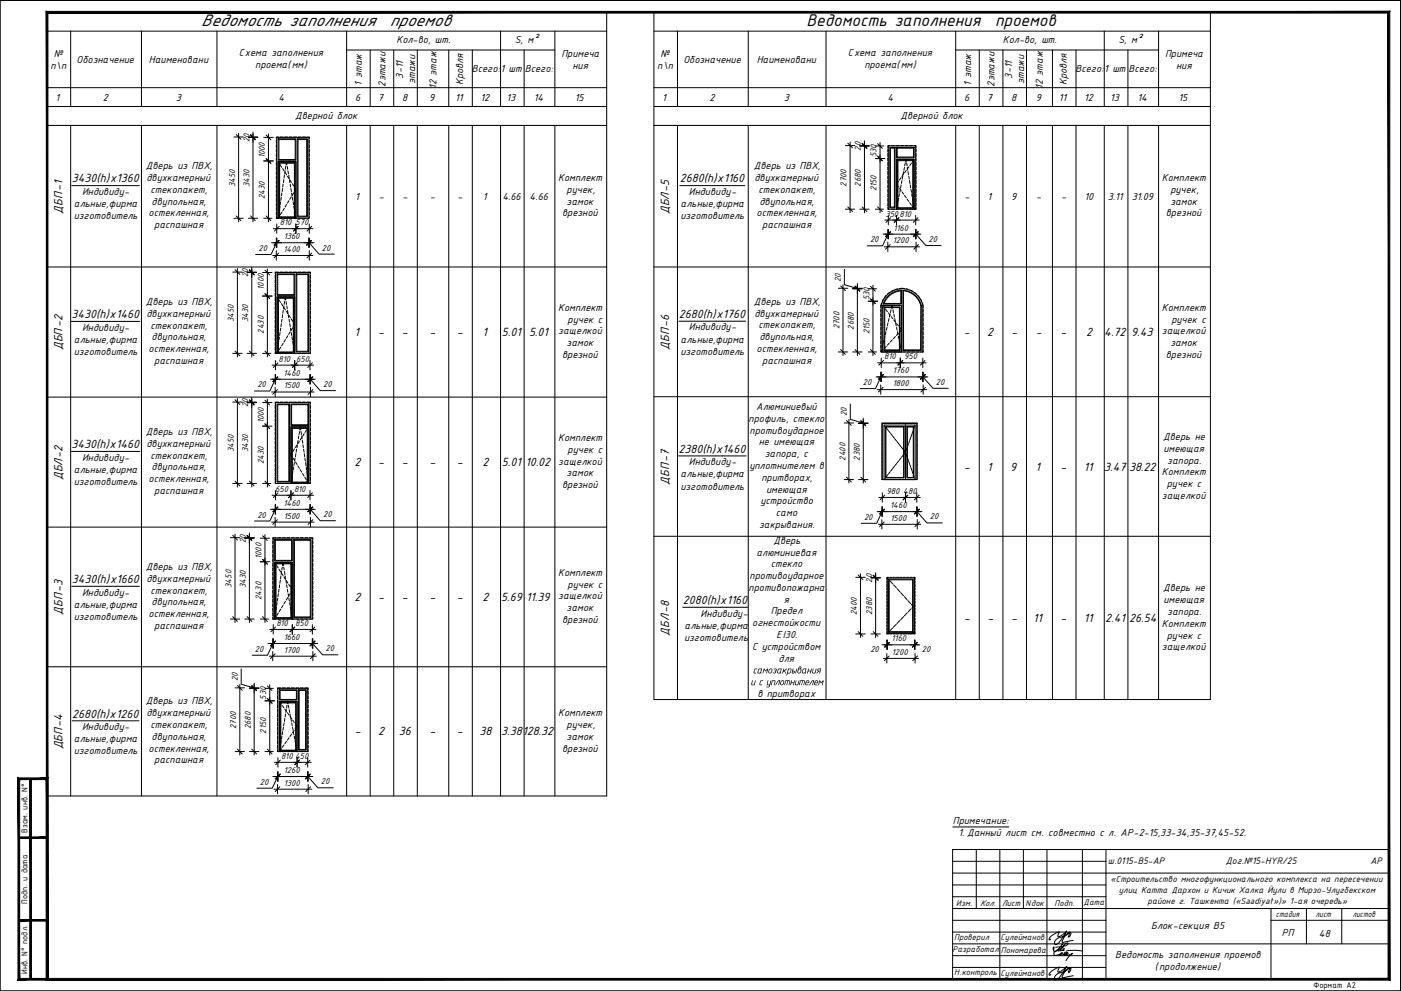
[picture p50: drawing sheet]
<svg xmlns="http://www.w3.org/2000/svg" width="594mm" height="420mm" viewBox="0 0 594 420" stroke-linecap="round" stroke-linejoin="round" font-family="sans-serif">
<defs><g id="words">
<g font-size="7.8">
<text x="85.3" y="10.9">Ведомость заполнения</text>
<text x="165.2" y="10.9">проемов</text>
<text x="342" y="10.9">Ведомость заполнения</text>
<text x="421.9" y="10.9">проемов</text>
</g>
<g font-size="5.4">
<text x="30.4" y="77.3">3430(h)х1360</text>
<text x="288.2" y="77.3">2680(h)х1160</text>
<text x="26.5" y="90.6" transform="rotate(-90 26.5 90.6)">ДБП-1</text>
<text x="283.8" y="90.8" transform="rotate(-90 283.8 90.8)">ДБЛ-5</text>
<text x="30.3" y="134.9">3430(h)х1460</text>
<text x="287.9" y="134.8">2680(h)х1760</text>
<text x="150.3" y="142.5">1</text>
<text x="160.4" y="142.5">-</text>
<text x="170.4" y="142.5">-</text>
<text x="182.1" y="142.5">-</text>
<text x="193.7" y="142.5">-</text>
<text x="204.6" y="142.5">1</text>
<text x="212.8" y="142.5">5.01</text>
<text x="224.3" y="142.5">5.01</text>
<text x="408.7" y="142.5">-</text>
<text x="418.6" y="142.5">2</text>
<text x="428.7" y="142.5">-</text>
<text x="439.2" y="142.5">-</text>
<text x="449.7" y="142.5">-</text>
<text x="460.6" y="142.5">2</text>
<text x="468.2" y="142.4">4.72</text>
<text x="479.7" y="142.5">9.43</text>
<text x="26.5" y="148.4" transform="rotate(-90 26.5 148.4)">ДБП-2</text>
<text x="283.8" y="148.2" transform="rotate(-90 283.8 148.2)">ДБП-6</text>
<text x="30.3" y="190">3430(h)х1460</text>
<text x="287.7" y="191.9">2380(h)х1460</text>
<text x="150.3" y="197.7">2</text>
<text x="160.4" y="197.7">-</text>
<text x="170.4" y="197.7">-</text>
<text x="182.1" y="197.7">-</text>
<text x="193.7" y="197.7">-</text>
<text x="204.6" y="197.7">2</text>
<text x="212.8" y="197.7">5.01</text>
<text x="222.8" y="197.7">10.02</text>
<text x="26.5" y="203.6" transform="rotate(-90 26.5 203.6)">ДБЛ-2</text>
<text x="408.7" y="199.5">-</text>
<text x="418.5" y="199.5">1</text>
<text x="428.4" y="199.5">9</text>
<text x="439.1" y="199.5">1</text>
<text x="449.7" y="199.5">-</text>
<text x="459.7" y="199.5">11</text>
<text x="468.2" y="199.5">3.47</text>
<text x="478.7" y="199.5">38.22</text>
<text x="283.8" y="205.5" transform="rotate(-90 283.8 205.5)">ДБП-7</text>
<text x="30.4" y="247.2">3430(h)х1660</text>
<text x="150.3" y="254.8">2</text>
<text x="160.4" y="254.8">-</text>
<text x="170.4" y="254.8">-</text>
<text x="182.1" y="254.8">-</text>
<text x="193.7" y="254.8">-</text>
<text x="204.6" y="254.8">2</text>
<text x="212.5" y="254.8">5.69</text>
<text x="223.2" y="254.8">11.39</text>
<text x="289.5" y="256.1">2080(h)х1160</text>
<text x="26.5" y="260.7" transform="rotate(-90 26.5 260.7)">ДБП-3</text>
<text x="408.7" y="263.7">-</text>
<text x="418.7" y="263.7">-</text>
<text x="428.7" y="263.7">-</text>
<text x="438.1" y="263.7">11</text>
<text x="449.7" y="263.7">-</text>
<text x="459.7" y="263.7">11</text>
<text x="468.6" y="263.7">2.41</text>
<text x="478.8" y="263.7">26.54</text>
<text x="283.8" y="269.6" transform="rotate(-90 283.8 269.6)">ДБЛ-8</text>
<text x="30.6" y="304.2">2680(h)х1260</text>
<text x="150.4" y="311.8">-</text>
<text x="160.3" y="311.8">2</text>
<text x="169.2" y="311.8">36</text>
<text x="182.1" y="311.8">-</text>
<text x="193.7" y="311.8">-</text>
<text x="203.3" y="311.8">38</text>
<text x="212.5" y="311.8">3.38128.32</text>
<text x="26.5" y="317.7" transform="rotate(-90 26.5 317.7)">ДБП-4</text>
</g>
<g font-size="4.7">
<text x="101.3" y="23.6">Cхема заполнения</text>
<text x="168.1" y="18.4">Кол-во, шт.</text>
<text x="218.3" y="18.4">S, м²</text>
<text x="359.6" y="23.6">Cхема заполнения</text>
<text x="425.3" y="18.4">Кол-во, шт.</text>
<text x="474.3" y="18.4">S, м²</text>
<text x="21.4" y="29.2">п\п</text>
<text x="22.8" y="24.2">№</text>
<text x="32.5" y="26.7">Обозначение</text>
<text x="63.1" y="26.7">Наименовани</text>
<text x="108.2" y="28.9">проема(мм)</text>
<text x="238" y="24.2">Примеча</text>
<text x="242.7" y="29.2">ния</text>
<text x="278.7" y="29.2">п\п</text>
<text x="280.1" y="24.2">№</text>
<text x="289.8" y="26.7">Обозначение</text>
<text x="320.9" y="26.7">Наименовани</text>
<text x="366.5" y="28.9">проема(мм)</text>
<text x="494" y="24.2">Примеча</text>
<text x="498.7" y="29.2">ния</text>
<text x="171" y="33.3" transform="rotate(-90 171 33.3)">3-11</text>
<text x="176" y="35.7" transform="rotate(-90 176 35.7)">этажи</text>
<text x="200.1" y="30.7">Всего:</text>
<text x="212.3" y="30.7">1 шт</text>
<text x="222.6" y="30.7">Всего:</text>
<text x="429.3" y="33.3" transform="rotate(-90 429.3 33.3)">3-11</text>
<text x="434.3" y="35.7" transform="rotate(-90 434.3 35.7)">этажи</text>
<text x="456.1" y="30.7">Всего:1 шт</text>
<text x="478.6" y="30.7">Всего:</text>
<text x="153.5" y="36.6" transform="rotate(-90 153.5 36.6)">1 этаж</text>
<text x="163.5" y="36.9" transform="rotate(-90 163.5 36.9)">2этажи</text>
<text x="185.1" y="37.7" transform="rotate(-90 185.1 37.7)">12 этаж</text>
<text x="196.3" y="36.2" transform="rotate(-90 196.3 36.2)">Кровля</text>
<text x="411.8" y="36.6" transform="rotate(-90 411.8 36.6)">1 этаж</text>
<text x="421.8" y="36.9" transform="rotate(-90 421.8 36.9)">2этажи</text>
<text x="442.3" y="37.7" transform="rotate(-90 442.3 37.7)">12 этаж</text>
<text x="452.3" y="36.2" transform="rotate(-90 452.3 36.2)">Кровля</text>
<text x="23.5" y="42.7">1</text>
<text x="43.6" y="42.7">2</text>
<text x="74.5" y="42.7">3</text>
<text x="118" y="42.7">4</text>
<text x="150.6" y="42.7">6</text>
<text x="160.2" y="42.7">7</text>
<text x="170.5" y="42.7">8</text>
<text x="182" y="42.7">9</text>
<text x="193" y="42.7">11</text>
<text x="203.8" y="42.7">12</text>
<text x="214.8" y="42.7">13</text>
<text x="226.4" y="42.7">14</text>
<text x="243.8" y="42.7">15</text>
<text x="280.8" y="42.7">1</text>
<text x="300.9" y="42.7">2</text>
<text x="332.4" y="42.7">3</text>
<text x="376.3" y="42.7">4</text>
<text x="408.9" y="42.7">6</text>
<text x="418.5" y="42.7">7</text>
<text x="428.8" y="42.7">8</text>
<text x="439.2" y="42.7">9</text>
<text x="449" y="42.7">11</text>
<text x="459.8" y="42.7">12</text>
<text x="470.8" y="42.7">13</text>
<text x="482.3" y="42.7">14</text>
<text x="499.8" y="42.7">15</text>
<text x="125.2" y="50.2">Дверной блок</text>
<text x="381.8" y="50.2">Дверной блок</text>
<text x="61.8" y="71.8">Дверь из ПВХ,</text>
<text x="319.7" y="71.8">Дверь из ПВХ,</text>
<text x="62.1" y="76.8">двухкамерный</text>
<text x="236.7" y="76.8">Комплект</text>
<text x="319.9" y="76.8">двухкамерный</text>
<text x="492.7" y="76.8">Комплект</text>
<text x="34.8" y="82.6">Индивиду-</text>
<text x="63.8" y="81.7">стекопакет,</text>
<text x="240.3" y="81.7">ручек,</text>
<text x="292.1" y="82.6">Индивиду-</text>
<text x="321.6" y="81.7">стекопакет,</text>
<text x="496.3" y="81.7">ручек,</text>
<text x="31.3" y="87.8">альные,фирма</text>
<text x="64.3" y="86.7">двупольная,</text>
<text x="150.5" y="84.7">1</text>
<text x="160.7" y="84.7">-</text>
<text x="170.6" y="84.7">-</text>
<text x="182.3" y="84.7">-</text>
<text x="193.9" y="84.7">-</text>
<text x="204.8" y="84.7">1</text>
<text x="213.1" y="84.7">4.66</text>
<text x="224.6" y="84.7">4.66</text>
<text x="240.3" y="86.7">замок</text>
<text x="288.6" y="87.8">альные,фирма</text>
<text x="322.1" y="86.7">двупольная,</text>
<text x="408.9" y="84.7">-</text>
<text x="418.8" y="84.7">1</text>
<text x="428.7" y="84.7">9</text>
<text x="439.4" y="84.7">-</text>
<text x="449.9" y="84.7">-</text>
<text x="459.8" y="84.7">10</text>
<text x="469.8" y="84.7">3.11</text>
<text x="479.9" y="84.7">31.09</text>
<text x="496.3" y="86.7">замок</text>
<text x="31.2" y="93">изготовитель</text>
<text x="63" y="91.7">остекленная,</text>
<text x="238.4" y="91.7">врезной</text>
<text x="288.5" y="93">изготовитель</text>
<text x="320.8" y="91.7">остекленная,</text>
<text x="494.4" y="91.7">врезной</text>
<text x="65.4" y="96.7">распашная</text>
<text x="323.2" y="96.7">распашная</text>
<text x="61.8" y="129.3">Дверь из ПВХ,</text>
<text x="236.7" y="131.8">Комплект</text>
<text x="319.7" y="129.2">Дверь из ПВХ,</text>
<text x="492.7" y="131.7">Комплект</text>
<text x="62.1" y="134.3">двухкамерный</text>
<text x="240.7" y="136.8">ручек c</text>
<text x="319.9" y="134.2">двухкамерный</text>
<text x="496.7" y="136.7">ручек c</text>
<text x="34.8" y="140.2">Индивиду-</text>
<text x="63.8" y="139.3">стекопакет,</text>
<text x="236.7" y="141.8">защелкой</text>
<text x="292.1" y="140.1">Индивиду-</text>
<text x="321.6" y="139.2">стекопакет,</text>
<text x="492.7" y="141.7">защелкой</text>
<text x="31.3" y="145.4">альные,фирма</text>
<text x="63" y="149.3">остекленная,</text>
<text x="64.3" y="144.3">двупольная,</text>
<text x="240.3" y="146.8">замок</text>
<text x="288.6" y="145.3">альные,фирма</text>
<text x="320.8" y="149.2">остекленная,</text>
<text x="322.1" y="144.2">двупольная,</text>
<text x="496.3" y="146.7">замок</text>
<text x="31.2" y="150.5">изготовитель</text>
<text x="65.4" y="154.3">распашная</text>
<text x="238.4" y="151.8">врезной</text>
<text x="288.5" y="150.5">изготовитель</text>
<text x="323.2" y="154.2">распашная</text>
<text x="494.4" y="151.7">врезной</text>
<text x="320.7" y="173.8">Алюминиевый</text>
<text x="317.5" y="178.8">профиль, стекло</text>
<text x="61.8" y="184.4">Дверь из ПВХ,</text>
<text x="317.9" y="183.9">противоударное</text>
<text x="62.1" y="189.5">двухкамерный</text>
<text x="236.7" y="187">Комплект</text>
<text x="240.7" y="192">ручек c</text>
<text x="321.8" y="188.8">не имеющая</text>
<text x="493.3" y="186.6">Дверь не</text>
<text x="493.3" y="191.6">имеющая</text>
<text x="34.8" y="195.3">Индивиду-</text>
<text x="63.8" y="194.5">стекопакет,</text>
<text x="236.7" y="197">защелкой</text>
<text x="292.1" y="197.2">Индивиду-</text>
<text x="324.3" y="193.8">запора, с</text>
<text x="495" y="196.6">запора.</text>
<text x="31.3" y="200.5">альные,фирма</text>
<text x="64.3" y="199.5">двупольная,</text>
<text x="240.3" y="202">замок</text>
<text x="288.6" y="202.4">альные,фирма</text>
<text x="317.8" y="198.8">уплотнителем в</text>
<text x="322.9" y="203.8">притворах,</text>
<text x="492.7" y="201.5">Комплект</text>
<text x="31.2" y="205.7">изготовитель</text>
<text x="63" y="204.5">остекленная,</text>
<text x="65.4" y="209.5">распашная</text>
<text x="238.4" y="207">врезной</text>
<text x="288.5" y="207.6">изготовитель</text>
<text x="324.8" y="208.8">имеющая</text>
<text x="494.8" y="206.5">ручек c</text>
<text x="322.4" y="213.8">устройство</text>
<text x="492.7" y="211.5">защелкой</text>
<text x="329" y="218.8">само</text>
<text x="321.9" y="223.8">закрывания.</text>
<text x="328" y="230.5">Дверь</text>
<text x="320.8" y="235.5">алюминиевая</text>
<text x="61.8" y="241.6">Дверь из ПВХ,</text>
<text x="236.7" y="244.1">Комплект</text>
<text x="317.9" y="245.5">противоударное</text>
<text x="326.8" y="240.5">стекло</text>
<text x="62.1" y="246.6">двухкамерный</text>
<text x="63.8" y="251.6">стекопакет,</text>
<text x="240.7" y="249.1">ручек c</text>
<text x="317.5" y="250.5">противопожарна</text>
<text x="493.3" y="250.7">Дверь не</text>
<text x="31.3" y="257.7">альные,фирма</text>
<text x="34.8" y="252.5">Индивиду-</text>
<text x="64.3" y="256.6">двупольная,</text>
<text x="236.7" y="254.1">защелкой</text>
<text x="332.4" y="255.5">я</text>
<text x="493.3" y="255.8">имеющая</text>
<text x="31.2" y="262.8">изготовитель</text>
<text x="63" y="261.7">остекленная,</text>
<text x="240.3" y="259.1">замок</text>
<text x="297.1" y="261.4">Индивиду-</text>
<text x="326.8" y="260.5">Предел</text>
<text x="495" y="260.8">запора.</text>
<text x="65.4" y="266.7">распашная</text>
<text x="238.4" y="264.2">врезной</text>
<text x="290.3" y="266.6">альные,фирма</text>
<text x="319" y="265.5">огнестойкости</text>
<text x="492.7" y="265.8">Комплект</text>
<text x="290.1" y="271.7">изготовитель</text>
<text x="319" y="275.5">С устройством</text>
<text x="329.3" y="270.6">ЕI30.</text>
<text x="492.7" y="275.8">защелкой</text>
<text x="494.8" y="270.8">ручек c</text>
<text x="330.2" y="280.5">для</text>
<text x="319.1" y="285.5">самозакрывания</text>
<text x="318.1" y="290.5">и с уплотнителем</text>
<text x="61.8" y="298.7">Дверь из ПВХ,</text>
<text x="321.1" y="295.5">в притворах</text>
<text x="62.1" y="303.7">двухкамерный</text>
<text x="236.7" y="303.7">Комплект</text>
<text x="34.8" y="309.5">Индивиду-</text>
<text x="63.8" y="308.7">стекопакет,</text>
<text x="240.3" y="308.7">ручек,</text>
<text x="31.3" y="314.7">альные,фирма</text>
<text x="64.3" y="313.6">двупольная,</text>
<text x="240.3" y="313.6">замок</text>
<text x="31.2" y="319.9">изготовитель</text>
<text x="63" y="318.6">остекленная,</text>
<text x="65.4" y="323.6">распашная</text>
<text x="238.4" y="318.6">врезной</text>
<text x="404" y="349.4">Примечание:</text>
<text x="406.4" y="354.4">1. Данный лист см. совместно с л. АР-2-15,33-34,35-37,45-52.</text>
<text x="488.1" y="394">Блок-секция B5</text>
<text x="543.6" y="396.7">РП</text>
<text x="559.3" y="397.3">48</text>
<text x="472.9" y="406.1">Ведомость заполнения проемов</text>
<text x="489.8" y="411.4">(продолжение)</text>
</g>
<g font-size="4.3">
<text x="469.7" y="366.4">ш.0115-B5-АР</text>
<text x="519.8" y="366.4">Дог.№15-HYR/25</text>
<text x="581.1" y="366.4">АР</text>
</g>
<g font-size="4">
<text x="470.9" y="373.9">«Строительство многофункционального комплекса на пересечении</text>
<text x="474.4" y="378.7">улиц Катта Дархон и Кичик Халка Йули в Мирзо-Улугбекском</text>
<text x="486.6" y="383.3">районе г. Ташкента («Saadiyat»)» 1-ая очередь»</text>
<text x="541.1" y="388.7">стадия</text>
<text x="557.9" y="388.8">лист</text>
<text x="573.5" y="388.9">листов</text>
</g>
<g font-size="3.9">
<text x="105.7" y="60.2" transform="rotate(-90 105.7 60.2)">20</text>
<text x="365.1" y="63.8" transform="rotate(-90 365.1 63.8)">20</text>
<text x="112.4" y="67.1" transform="rotate(-90 112.4 67.1)">1000</text>
<text x="371.6" y="66.8" transform="rotate(-90 371.6 66.8)">530</text>
<text x="99.7" y="79.3" transform="rotate(-90 99.7 79.3)">3450</text>
<text x="105.7" y="79.4" transform="rotate(-90 105.7 79.4)">3430</text>
<text x="358.9" y="79.1" transform="rotate(-90 358.9 79.1)">2700</text>
<text x="365.1" y="79.2" transform="rotate(-90 365.1 79.2)">2680</text>
<text x="371.6" y="81.1" transform="rotate(-90 371.6 81.1)">2150</text>
<text x="112.4" y="84.4" transform="rotate(-90 112.4 84.4)">2430</text>
<text x="118.7" y="95.5">810</text>
<text x="125.3" y="95.4">570</text>
<text x="375.5" y="91.8">350</text>
<text x="381.5" y="91.8">810</text>
<text x="120.3" y="101.4">1360</text>
<text x="378.9" y="97.8">1160</text>
<text x="109.6" y="106.4">20</text>
<text x="120.2" y="106.8">1400</text>
<text x="136.5" y="106.3">20</text>
<text x="368.9" y="102.7">20</text>
<text x="378.6" y="103.2">1200</text>
<text x="393.8" y="102.6">20</text>
<text x="105.3" y="117.5" transform="rotate(-90 105.3 117.5)">20</text>
<text x="356.6" y="119.5" transform="rotate(-90 356.6 119.5)">20</text>
<text x="111.8" y="122.8" transform="rotate(-90 111.8 122.8)">1000</text>
<text x="368.7" y="127.3" transform="rotate(-90 368.7 127.3)">530</text>
<text x="99.2" y="136.6" transform="rotate(-90 99.2 136.6)">3450</text>
<text x="105.3" y="136.7" transform="rotate(-90 105.3 136.7)">3430</text>
<text x="111.8" y="141.5" transform="rotate(-90 111.8 141.5)">2430</text>
<text x="355.9" y="139.6" transform="rotate(-90 355.9 139.6)">2700</text>
<text x="362.1" y="139.7" transform="rotate(-90 362.1 139.7)">2680</text>
<text x="368.7" y="141.6" transform="rotate(-90 368.7 141.6)">2150</text>
<text x="118.2" y="153.3">810</text>
<text x="125.6" y="153.3">650</text>
<text x="375" y="152.3">810</text>
<text x="383.5" y="152.3">950</text>
<text x="120.2" y="159.3">1460</text>
<text x="378.6" y="158.3">1760</text>
<text x="109.1" y="164.3">20</text>
<text x="120.3" y="164.7">1500</text>
<text x="137" y="164.1">20</text>
<text x="365.9" y="163.3">20</text>
<text x="378.6" y="163.7">1800</text>
<text x="396.8" y="163.1">20</text>
<text x="105.3" y="172.6" transform="rotate(-90 105.3 172.6)">20</text>
<text x="111.8" y="179.5" transform="rotate(-90 111.8 179.5)">1000</text>
<text x="359.1" y="176.6" transform="rotate(-90 359.1 176.6)">20</text>
<text x="99.2" y="191.7" transform="rotate(-90 99.2 191.7)">3450</text>
<text x="105.3" y="191.8" transform="rotate(-90 105.3 191.8)">3430</text>
<text x="111.8" y="196.8" transform="rotate(-90 111.8 196.8)">2430</text>
<text x="358.5" y="195.3" transform="rotate(-90 358.5 195.3)">2400</text>
<text x="364.5" y="195.3" transform="rotate(-90 364.5 195.3)">2380</text>
<text x="116.7" y="208.5">650</text>
<text x="124.7" y="208.5">810</text>
<text x="376" y="209.4">980</text>
<text x="383" y="209.4">480</text>
<text x="120.2" y="214.5">1460</text>
<text x="377.5" y="215.4">1460</text>
<text x="109.1" y="219.4">20</text>
<text x="120.3" y="219.8">1500</text>
<text x="137" y="219.2">20</text>
<text x="366.4" y="220.3">20</text>
<text x="377.6" y="220.8">1500</text>
<text x="394.3" y="220.2">20</text>
<text x="104.3" y="230.1" transform="rotate(-90 104.3 230.1)">20</text>
<text x="110.9" y="237" transform="rotate(-90 110.9 237)">1000</text>
<text x="98.2" y="249.2" transform="rotate(-90 98.2 249.2)">3450</text>
<text x="104.3" y="249.3" transform="rotate(-90 104.3 249.3)">3430</text>
<text x="369.8" y="247" transform="rotate(-90 369.8 247)">20</text>
<text x="110.9" y="254.3" transform="rotate(-90 110.9 254.3)">2430</text>
<text x="363.4" y="260.8" transform="rotate(-90 363.4 260.8)">2400</text>
<text x="369.8" y="260.7" transform="rotate(-90 369.8 260.7)">2380</text>
<text x="117.2" y="265.3">810</text>
<text x="125.2" y="265.3">850</text>
<text x="120.3" y="271.3">1660</text>
<text x="378.1" y="271.9">1160</text>
<text x="108.1" y="276.3">20</text>
<text x="120.3" y="276.7">1700</text>
<text x="138" y="276.1">20</text>
<text x="369.1" y="276.4">20</text>
<text x="378.2" y="277.6">1200</text>
<text x="390.9" y="276.2">20</text>
<text x="100.8" y="288.9" transform="rotate(-90 100.8 288.9)">20</text>
<text x="112.9" y="296.7" transform="rotate(-90 112.9 296.7)">530</text>
<text x="100.2" y="309" transform="rotate(-90 100.2 309)">2700</text>
<text x="106.3" y="309.1" transform="rotate(-90 106.3 309.1)">2680</text>
<text x="112.9" y="311" transform="rotate(-90 112.9 311)">2150</text>
<text x="119.2" y="321.7">810</text>
<text x="125.1" y="321.7">450</text>
<text x="120.4" y="327.7">1260</text>
<text x="110.2" y="332.7">20</text>
<text x="120.4" y="333.1">1300</text>
<text x="136" y="332.5">20</text>
<text x="11.7" y="353.1" transform="rotate(-90 11.7 353.1)">Взам. инв. N°</text>
<text x="11.7" y="383.1" transform="rotate(-90 11.7 383.1)">Подп. и дата</text>
<text x="405.5" y="383.9">Изм.</text>
<text x="415.6" y="383.9">Кол.</text>
<text x="424.9" y="383.9">Лист</text>
<text x="434.8" y="383.9">Nдок</text>
<text x="447.2" y="383.9">Подп.</text>
<text x="459.5" y="383.8">Дата</text>
<text x="404.6" y="398.6">Проверил</text>
<text x="424.3" y="398.7">Сулейманов</text>
<text x="403.9" y="403.6">Разработал</text>
<text x="424.4" y="403.9">Пономарева</text>
<text x="11.7" y="412.9" transform="rotate(-90 11.7 412.9)">Инв. N° подл.</text>
<text x="404.6" y="413.6">Н.контроль</text>
<text x="424.3" y="413.7">Сулейманов</text>
<text x="557" y="418.7">Формат А2</text>
</g>
</g></defs>
<path d="M0 .2h593.9v420h-593.9z" fill="none" stroke="#000" stroke-width=".42"/>
<g fill="#000" stroke="#000" stroke-width=".42">
<path d="M0 .1v.3zM593.8 420.1l.2 .1z"/>
<path d="M8 355.5h12v-.7zM8 354.8h12l-12 .7z"/>
<path d="M8 390.5h12v-.7zM8 389.8h12l-12 .7z"/>
<path d="M8.3 414.8l-.7 .7 12-.7zM7.6 415.5l12-.7 .7 .7zM19.6 330.5v84.3l.7 .7zM20.3 329.8v85.7l-.7-85zM8.3 330.5h11.3l.7-.7zM7.6 329.8h12.7l-12 .7zM7.6 329.8l.7 85v-84.3zM7.6 329.8l.7 85-.7 .7z"/>
<path d="M12.6 330.2v85h.7zM12.6 330.2h.7v85z"/>
<path d="M20.3 414.8l-.7 .7 569-.7zM19.6 415.5l569-.7 .7 .7zM588.6 5.5v409.3l.7 .7zM588.6 5.5l.7-.7v410.7zM20.3 5.5h568.3l.7-.7zM19.6 4.8h569.7l-569 .7zM19.6 4.8l.7 410v-409.3zM19.6 4.8l.7 410-.7 .7z"/>
</g>
<!-- layer: 0 -->
<g fill="none" stroke="#000" stroke-width=".42">
<path d="M20 5.2h237.3v332.3h-237.3zM20 13.2h237.3M30 13.2v32M60 13.2v32M92 13.2v32M147 13.2v32M212.3 13.2v32M235.3 13.2v32M277.3 5.2h235.9v291.4h-235.9zM277.3 13.2h235.9M287.3 13.2v32M317.3 13.2v32"/>
<path d="M350.3 13.2v32M405.3 13.2v32M468.2 13.2v32M491.3 13.2v32M20 37.2h237.3M147 21.2h88.3M157 21.2v24M167 21.2v24M177 21.2v24M190.3 21.2v24M200.3 21.2v24M222.2 21.2v24"/>
<path d="M277.3 37.2h235.9M405.3 21.2h86M415.2 21.2v24M425.3 21.2v24M435.3 21.2v24M446.3 21.2v24M456.3 21.2v24M478.3 21.2v24M20 45.2h237.3M20 53.2h237.3M30 53.2v284.3M60 53.2v284.3"/>
<path d="M92 53.2v284.3M100.2 57.1l2 2M106.3 57.3l1.9 2M106.3 57.1l1.9 2M112.9 57.3l2 2M147 53.2v284.3M157 53.2v284.3M167 53.2v284.3M177 53.2v284.3M190.3 53.2v284.3M200.3 53.2v284.3M212.3 53.2v284.3"/>
<path d="M222.2 53.2v284.3M235.3 53.2v284.3M277.3 45.2h235.9M277.3 53.2h235.9M287.3 53.2v243.4M317.3 53.2v243.4M350.3 53.2v243.4M405.3 53.2v243.4M415.2 53.2v243.4M425.3 53.2v243.4M435.3 53.2v243.4M446.3 53.2v243.4"/>
<path d="M456.3 53.2v243.4M468.2 53.2v243.4M478.3 53.2v243.4M491.3 53.2v243.4M30.4 78.7h28.7M112.9 67.3l2 2M288.2 78.7h27.6M359.5 60.7l2 2M365.6 60.9l2 2M365.6 60.7l2 2M372.2 66.2l1.9 2M372.2 60.9l1.9 2"/>
<path d="M100.2 91.6l2 2M106.3 91.6l1.9 2M112.9 91.6l2 2M118.4 96l-2 2M126.4 96l-1.9 2M132.2 96l-2 2M359.5 87.7l2 2M365.6 87.7l2 2M372.2 87.7l1.9 2M377.5 98.3l-2 2M377.7 98.3l-2 2M377.7 92.3l-2 2"/>
<path d="M381.2 92.3l-2 2M389.3 98.3l-2 2M389.3 92.3l-2 2M389.5 98.3l-2 2M20 113.2h237.3M99.7 114.3l2 2M105.7 114.6l2.1 1.9M105.7 114.3l2.1 2M112.4 114.6l1.9 1.9M118.2 107.3l-2 2M118.2 101.9l-2 2M118.4 101.9l-2 2"/>
<path d="M132 101.9l-2 2M132.2 107.3l-2 2M132.2 101.9l-2 2M277.3 113.2h235.9M377.5 103.7l-2 2M389.5 103.7l-2 2M30.3 136.3h29M112.4 124.5l1.9 2M287.9 136.2h28.3M356.5 121.2l2 2M362.6 121.4l2 2M362.6 121.2l2 2"/>
<path d="M369.1 126.7l2.1 2M369.1 121.4l2.1 2M99.7 148.8l2 2M105.7 148.8l2.1 2M112.4 148.8l1.9 2M117.6 159.8l-1.9 2M117.9 159.8l-2 2M117.9 153.8l-2 2M125.9 153.8l-1.9 2M132.5 159.8l-2 2M132.5 153.8l-2 2M132.7 159.8l-2.1 2"/>
<path d="M356.5 148.2l2 2M362.6 148.2l2 2M369.1 148.2l2.1 2M374.5 158.8l-2.1 2M374.6 158.8l-1.9 2M374.6 152.8l-1.9 2M382.8 152.8l-2.1 2M392.3 158.8l-2 2M392.3 152.8l-2 2M392.5 158.8l-2 2M20 168.4h237.3M99.7 169.5l2 2"/>
<path d="M105.7 169.7l2.1 2M105.7 169.5l2.1 2M112.4 179.7l1.9 2M112.4 169.7l1.9 2M117.6 165.2l-1.9 2M132.7 165.2l-2.1 2M277.3 168.2h235.9M358.9 178.3l2.1 2M365 178.5l2.1 2M365 178.3l2.1 2M374.5 164.2l-2.1 2M392.5 164.2l-2 2"/>
<path d="M30.3 191.4h29M287.7 193.3h28.7M99.7 204l2 2M105.7 204l2.1 2M112.4 204l1.9 2M117.6 215l-1.9 2M117.9 215l-2 2M117.9 209l-2 2M124.4 209l-2.1 2M132.5 215l-2 2M132.5 209l-2 2M132.7 215l-2.1 2"/>
<path d="M358.9 202.3l2.1 2M365 202.3l2.1 2M374.9 215.9l-1.9 2M375.2 215.9l-2 2M375.2 209.9l-2 2M384.9 209.9l-2 2M389.8 215.9l-2.1 2M389.8 209.9l-2.1 2M389.9 215.9l-2 2M20 223.5h237.3M98.7 226.9l2 2.1M104.8 227.2l2 2"/>
<path d="M104.8 226.9l2 2.1M111.3 237.2l2.1 2M111.3 227.2l2.1 2M117.6 220.3l-1.9 2M132.7 220.3l-2.1 2M277.3 227.4h235.9M374.9 221.3l-1.9 2M389.9 221.3l-2 2M30.4 248.6h28.7M289.5 257.5h27.6M363.9 243.8l2 2M370.3 244l2 2-2-1.9"/>
<path d="M370.3 243.8l2 2M376 246.3v1M376 247.7v1M376 249.2v.9M376 250.6v.9M376 252v1M376 253.4v1M376 254.9v.9M376 256.3v1M376 257.7v1M376 259.2v.9M376.3 245h11.5v23.6h-11.5z"/>
<path d="M376.3 245l.8 .9M376.8 245.5h10.5v22.6h-10.5zM376.8 244.8h-.8v1M377.1 245.8h9.9v22h-9.9zM377.3 244.8h.9M377.4 246.3l1.2 1.3M378.7 244.8h.9M378.9 247.9l1.2 1.4M380.1 244.8h1M380.4 249.6l1.2 1.4M381.6 244.8h.9M381.9 251.2l1.2 1.4"/>
<path d="M383 244.8h.9M383.5 252.9l1.1 1.4M384.4 244.8h1M384.7 259.8l-1.2 1.3M384.9 254.6l1.3 1.3M385.8 244.8h1M386.3 258.2l-1.2 1.3M386.5 256.3l.8 .9-.7 .7M387.3 244.8h.7v1M388 246.3v1M388 247.7v1M388 249.2v.9"/>
<path d="M388 250.6v.9M388 252v1M388 253.4v1M388 254.9v.9M388 256.3v1M388 257.7v1M388 259.2v.9M98.7 261.5l2 2M104.8 261.5l2 2M111.3 261.5l2.1 2M116.7 277.2l-2 2M116.7 271.8l-2 2"/>
<path d="M116.8 271.8l-1.9 2M116.8 265.9l-1.9 1.9M125 265.9l-2 1.9M133.5 271.8l-2.1 2M133.5 265.9l-2.1 1.9M133.6 277.2l-1.9 2M133.6 271.8l-1.9 2M363.9 267.8l2 2M370.3 267.8l2 2M376 260.6v.9M376 262v1M376 263.4v1"/>
<path d="M376 264.9v1M376 266.3v1M376 267.8v1h.8M376.9 267.9l-.6 .7M377 278.1l-2 2M377 272.4l-2 2M377.2 272.4l-2 2M377.3 268.8h.9M378.5 266.3l-1.3 1.3M378.7 268.8h.9M380.1 264.7l-1.3 1.2M380.1 268.8h1"/>
<path d="M381.6 268.8h.9M381.6 263l-1.2 1.3M383 268.8h.9M383.2 261.4l-1.3 1.3M384.4 268.8h1M385.8 268.8h1M388 267.8v1h-.7M388 260.6v.9M388 262v1M388 263.4v1M388 264.9v1M388 266.3v1"/>
<path d="M388.8 272.4l-2 2M389 278.1l-2 2M389 272.4l-2 2M20 282.7h237.3M100.7 290.6l2 2.1M106.8 290.8l2 2M106.8 290.6l2 2.1M113.4 296.1l2 2.1M113.4 290.8l2 2M30.6 305.6h28.3M100.7 317.6l2 2.1M106.8 317.6l2 2.1"/>
<path d="M113.4 317.6l2 2.1M118.7 333.6l-2 2M118.7 328.2l-2 2M118.9 328.2l-2 2M118.9 322.2l-2 2M127 322.2l-2 2M131.5 328.2l-2 2M131.5 322.2l-2 2M131.7 333.6l-2 2M131.7 328.2l-2 2M404 350.6h23.8"/>
</g>
<g fill="none" stroke="#000" stroke-width=".42">
<path d="M117.2 59.4v1.3M117.3 58.3h13.7v34.2h-5.5v-24h-7.6v24h-.6zM117.9 58.8h7.6v9.1h-7.6zM118.1 58.1h-.9v.7M118.3 59.2h6.9v8.4h-6.9zM118.7 58.1h1.3M120.6 58.1h1.3M122.6 58.1h1.2M124.5 58.1h1.2M126.1 58.8h4.2v33.1h-4.2zM126.4 59.2h3.6v32.5h-3.6zM126.4 58.1h1.2"/>
<path d="M128.3 58.1h1.2M130.2 58.1h.9v.7M131.1 59.4v1.3M117.2 61.3v1.3M117.2 63.2v1.3M117.2 65.2v1.2M117.2 67.1v1.2M117.2 69v1.2M117.2 70.9v1.2M117.2 72.8v1.2M117.2 74.7v1.2M117.2 76.6v1.3"/>
<path d="M117.2 78.5v1.3M117.9 68.5h7.6v24h-7.6zM117.9 68.5l.5 .8M118.4 69h6.7v23.2h-6.7zM118.6 69.2h6.2v22.7h-6.2zM118.8 69.9l.7 1.1M119.8 79.9l-.2 1.3M119.8 71.5l.7 1M120.1 78.1l-.2 1.2M120.4 76.2l-.2 1.2M120.6 74.3l-.2 1.2M120.9 73.1l.6 1"/>
<path d="M120.9 72.4l-.2 1.3M121.2 70.5l-.2 1.3M121.3 69.9l.2-1.4 .2 1.4M121.8 70.5l.2 1.3M121.9 74.7l.7 1M122.1 72.4l.2 1.3M122.4 74.3l.2 1.3M122.7 76.2l.2 1.2M122.9 76.3l.7 1M123.1 78.1l.1 1.2M123.4 79.9l.2 1.3M124 77.9l.6 1.1"/>
<path d="M125 79.5l.5 .8-.7 1M131.1 61.3v1.3M131.1 63.2v1.3M131.1 65.2v1.2M131.1 67.1v1.2M131.1 69v1.2M131.1 70.9v1.2M131.1 72.8v1.2M131.1 74.7v1.2M131.1 76.6v1.3M131.1 78.5v1.3M376.5 63.2v1.2"/>
<path d="M376.5 65.1v1.2M376.5 67v1.2M376.5 68.9v1.2M376.5 70.8v1.3M376.5 72.7v1.3M376.5 74.6v1.3M376.5 76.5v1.3M376.5 78.4v1.3M376.7 61.9h11.6v26.8h-.7v-21.2h-7.4v21.2h-3.5zM377.3 62.5h2.3v25.6h-2.3zM377.4 61.7h-.9v.8M377.6 62.8h1.7v25h-1.7z"/>
<path d="M378 61.7h1.3M379.9 61.7h1.3M380.2 62.5h7.4v4.4h-7.4zM380.2 67.5h7.4v21.2h-7.4zM380.4 62.8h6.9v3.8h-6.9zM380.6 67.9h6.7v20.4h-6.7zM380.7 68.1h6.4v20h-6.4zM381 76.9l-.8 1.1 .8 1.2M381.4 79.7l.7 1.1M381.8 61.7h1.3M382.1 75.4l-.8 1M382.1 78.4l-.2 1.3"/>
<path d="M382.5 76.5l-.3 1.3M382.8 74.7l-.2 1.2M383.2 73.8l-.8 1M383.2 72.8l-.3 1.2M383.5 71l-.2 1.2M383.8 61.7h1.2M383.9 69l-.3 1.3M384.3 68.4l-.1-.9-.2 1M384.3 72.2l-.8 1.1M384.4 69l.2 1.3M384.7 70.9l.2 1.2M385 72.8l.2 1.2"/>
<path d="M385.4 74.7l.2 1.2M385.4 70.7l-.8 1M385.7 61.7h1.2M385.7 76.5l.2 1.3M386 78.4l.2 1.3M386.5 69.1l-.8 1.1M387.6 61.7h.9v.8M387.6 67.5l-.7 1.1M388.5 63.2v1.2M388.5 65.1v1.2M388.5 67v1.2M388.5 68.9v1.2"/>
<path d="M388.5 70.8v1.3M388.5 72.7v1.3M388.5 74.6v1.3M388.5 76.5v1.3M388.5 78.4v1.3M117.2 80.4v1.3M117.2 82.3v1.3M117.2 84.2v1.3M117.2 86.1v1.3M117.2 88v1.3M117.2 89.9v1.3M117.2 91.8v.7h.9"/>
<path d="M118.2 91.2l-.3 1.3 .7-.9M118.4 89.4l-.2 1.2M118.7 87.5l-.2 1.2M118.7 92.5h1.3M119 85.6l-.2 1.2M119.3 83.7l-.2 1.3M119.5 81.8l-.2 1.3M119.5 89.9l-.6 1.1M120.6 88.3l-.7 1.1M120.6 92.5h1.3M121.5 86.7l-.6 1.1M122.6 92.5h1.2"/>
<path d="M122.6 85l-.7 1.1M123.5 83.4l-.6 1.1M123.7 81.8l.2 1.3M124 83.7l.2 1.2M124.3 85.6l.2 1.2M124.5 92.5h1.2M124.5 81.8l-.6 1.1M124.6 87.5l.2 1.2M124.9 89.3l.2 1.3M125.2 91.2l.3 1.3M126.4 92.5h1.2M128.3 92.5h1.2"/>
<path d="M131.1 91.8v.7h-.9M131.1 80.4v1.3M131.1 82.3v1.3M131.1 84.2v1.3M131.1 86.1v1.3M131.1 88v1.3M131.1 89.9v1.3M376.5 87.9v.8h.9M376.5 80.3v1.3M376.5 82.2v1.3M376.5 84.1v1.3M376.5 86v1.3"/>
<path d="M378 88.7h1.3M379.9 88.7h1.3M380.3 87.8l-.1 .9M380.7 85.9l-.3 1.3M381 84l-.2 1.3M381.4 82.2l-.2 1.2M381.8 80.3l-.3 1.2M381.8 88.7h1.3M382.4 81.3l.8 1M383.5 82.8l.8 1.1M383.8 88.7h1.2M384.6 84.4l.8 1"/>
<path d="M385.7 88.7h1.2M385.7 85.9l.8 1.1M386.3 80.3l.2 1.2M386.6 82.2l.2 1.2M386.8 87.5l.8 1.2-.1-.9M386.9 84.1l.2 1.2M387.2 85.9l.2 1.3M388.5 80.3v1.3M388.5 82.2v1.3M388.5 84.1v1.3M388.5 86v1.3M388.5 87.9v.8h-.9"/>
<path d="M116.7 116.7v1.3M116.7 118.6v1.3M116.8 115.5h14.6v34.3h-6.4v-23.9h-7.5v23.9h-.7zM117.5 116.1h7.5v9.1h-7.5zM117.8 116.4h6.9v8.5h-6.9zM118.1 115.4h-1.4v.7M118.7 115.4h1.3M120.6 115.4h1.3M122.6 115.4h1.2M124.5 115.4h1.2M125.6 116.1h5.3v33.1h-5.3zM125.9 116.4h4.7v32.5h-4.7z"/>
<path d="M126.4 115.4h1.2M128.3 115.4h1.2M130.2 115.4h1.5v.7M131.7 116.7v1.3M131.7 118.6v1.3M116.7 120.5v1.3M116.7 122.4v1.3M116.7 124.3v1.3M116.7 126.2v1.3M116.7 128.1v1.3M116.7 130v1.3M116.7 132v1.2"/>
<path d="M116.7 133.9v1.2M116.7 135.8v1.2M116.7 137.7v1.2M116.7 139.6v1.2M117.5 125.9h7.5v23.9h-7.5zM117.5 125.9l.4 .7M117.9 126.2h6.6v23.2h-6.6zM118.1 126.4h6.3v22.8h-6.3zM118.3 127.1l.7 1.1M119 139.1l-.2 1.2M119.3 137.2l-.2 1.3M119.3 128.7l.7 1.1"/>
<path d="M119.6 135.3l-.2 1.3M119.8 133.4l-.1 1.3M120.1 131.6l-.2 1.2M120.4 130.3l.6 1.1M120.4 129.7l-.2 1.2M120.7 127.8l-.2 1.2M120.8 127.2l.1-1.3 .3 1.3M121.3 127.8l.2 1.3M121.4 132l.6 1M121.6 129.7l.2 1.2M121.9 131.6l.2 1.2M122.2 133.4l.2 1.3"/>
<path d="M122.4 133.6l.7 1M122.6 135.3l.2 1.3M122.9 137.2l.2 1.3M123.1 139.1l.3 1.2M123.4 135.2l.7 1M124 139.1l-.6 1.1M124.5 136.8l.5 .7-.7 1.1M131.7 120.5v1.3M131.7 122.4v1.3M131.7 124.3v1.3M131.7 126.2v1.3M131.7 128.1v1.3"/>
<path d="M131.7 130v1.3M131.7 132v1.2M131.7 133.9v1.2M131.7 135.8v1.2M131.7 137.7v1.2M131.7 139.6v1.2M374.3 129.5h8v19.7h-8zM374.9 130.1h6.8v18.5h-6.8zM375.2 130.4h6.2v17.9h-6.2zM382 123.4v5.3h-7.1M382 123.3a8.3 8.3 0 0 0-7.1 5.3M382.3 123v5.9h-7.8a8.6 8.6 0 0 1 7.8-5.9"/>
<path d="M382.5 122.4a9.1 9.1 0 0 1 8.8 7.1v19.7h-17.6v-19.7a9.2 9.2 0 0 1 8.8-7.1M382.9 123a8.5 8.5 0 0 1 7.8 6.6v19h-7.8zM383.1 123.3a8.4 8.4 0 0 1 7.4 6.3l-.1 18.7h-7.2zM116.7 141.5v1.2M116.7 143.4v1.3M116.7 145.3v1.3M116.7 147.2v1.3M116.7 149.1v.7h1.4M117.6 148.5l-.1 1.3 .6-1M117.9 146.6l-.2 1.3M118.2 144.7l-.2 1.3M118.5 142.9l-.2 1.2"/>
<path d="M118.7 149.8h1.3M118.7 141l-.1 1.2M119 147.2l-.6 1.1M120.1 145.6l-.7 1.1M120.6 149.8h1.3M121 144l-.6 1M122 142.3l-.6 1.1M122.6 149.8h1.2M123 140.7l-.6 1.1M123.5 141l.2 1.2M123.8 142.8l.2 1.3M124.1 144.7l.2 1.3"/>
<path d="M124.4 146.6l.2 1.3M124.5 149.8h1.2M124.7 148.5l.3 1.3M126.4 149.8h1.2M128.3 149.8h1.2M131.7 149.1v.7h-1.5M131.7 141.5v1.2M131.7 143.4v1.3M131.7 145.3v1.3M131.7 147.2v1.3M116.7 171.9v1.2M116.7 173.8v1.2"/>
<path d="M116.7 175.7v1.3M116.7 177.6v1.3M116.7 179.5v1.3M116.8 170.7h14.6v34.3h-.5v-24h-7.5v24h-6.6zM117.5 171.3h5.3v33.1h-5.3zM117.8 171.6h4.7v32.5h-4.7zM118.1 170.5h-1.4v.7M118.7 170.5h1.3M120.6 170.5h1.3M122.6 170.5h1.2M123.4 171.3h7.5v9.1h-7.5zM123.7 171.6h6.9v8.5h-6.9z"/>
<path d="M124.5 170.5h1.2M126.4 170.5h1.2M128.3 170.5h1.2M130.2 170.5h1.5v.7M131.7 171.9v1.2M131.7 173.8v1.2M131.7 175.7v1.3M131.7 177.6v1.3M131.7 179.5v1.3M374.1 179.5h14.6v23.8h-14.6zM374.6 179.3h-.7v.6M374.9 179.3h1.1"/>
<path d="M376.3 179.3h1.3M377.9 179.3h1.2M379.3 179.3h1.2M380.8 179.3h1.3M382.4 179.3h1.1M383.8 179.3h1.3M385.4 179.3h1.1M386.8 179.3h1.3M388.4 179.3h.6v.6M116.7 181.4v1.3M116.7 183.3v1.3M116.7 185.2v1.3"/>
<path d="M116.7 187.1v1.3M116.7 189v1.3M116.7 190.9v1.3M116.7 192.8v1.3M116.7 194.7v1.3M116.7 196.6v1.3M116.7 198.5v1.3M123.4 181h7.5v24h-7.5zM123.7 181.4h6.8v23.2h-6.8zM123.9 191.9l-.5 .8 .6 1M124 181.6h6.3v22.8h-6.3zM124.2 199.9l-.2 1.2"/>
<path d="M124.3 194.2l.7 1.1M124.5 198l-.2 1.3M124.8 196.1l-.2 1.3M124.9 190.3l-.7 1.1M125.1 194.2l-.2 1.3M125.3 195.9l.6 1M125.5 192.4l-.2 1.2M125.8 190.5l-.2 1.2M125.9 188.7l-.7 1.1M126.1 188.6l-.2 1.3M126.3 197.5l.7 1.1M126.4 186.7l-.2 1.3"/>
<path d="M126.7 184.8l-.2 1.3M127 187.1l-.8 1.1M127 183l-.2 1.2M127.3 199.1l.6 1.1M127.6 182.3l-.3-1.3-.2 1.3M127.6 182.9l.2 1.3M127.9 184.8l.2 1.3M128 185.5l-.7 1.1M128.2 186.7l.2 1.3M128.5 188.6l.2 1.3M128.7 190.5l.2 1.2M129 183.9l-.7 1.1"/>
<path d="M129 192.4l.2 1.2M129.3 194.2l.2 1.3M129.6 196.1l.2 1.3M129.8 198l.2 1.3M130 182.3l-.7 1M130.1 199.9l.2 1.3M130.9 181l-.6 .8M131.7 181.4v1.3M131.7 183.3v1.3M131.7 185.2v1.3M131.7 187.1v1.3M131.7 189v1.3"/>
<path d="M131.7 190.9v1.3M131.7 192.8v1.3M131.7 194.7v1.3M131.7 196.6v1.3M131.7 198.5v1.3M373.9 180.2v1.2M373.9 181.7v1.2M373.9 183.2v1.2M373.9 184.7v1.2M373.9 186.2v1.2M373.9 187.7v1.2M373.9 189.2v1.2"/>
<path d="M373.9 190.7v1.2M373.9 192.2v1.2M373.9 193.7v1.2M373.9 195.2v1.2M373.9 196.7v1.2M373.9 198.2v1.2M373.9 199.7v1.2M374.9 180.2h9.1v23.1h-9.1zM374.9 180.2l.7 1M375.5 180.8h7.9v21.8h-7.9zM375.7 181h7.5v21.4h-7.5zM375.8 181.4l.7 1"/>
<path d="M376.7 182.6l.7 .9M377.7 183.8l.7 .9M378.4 198.8l-.7 1M378.5 185l.8 .9M379.3 197.7l-.8 .9M379.5 186.1l.7 1M380.2 196.5l-.7 .9M380.4 187.3l.8 1M381.2 195.3l-.8 1M381.3 188.5l.8 .9M382.1 194.1l-.8 1M382.3 189.7l.7 .9"/>
<path d="M383 193l-.7 .9M383.2 190.8l.8 1-.8 .9M384 180.2h4.1v23.1h-4.1zM384.2 191.1v1.3M384.3 192.7l.4 1.2M384.6 180.8h2.8v21.8h-2.8zM384.7 189.7l-.4 1.1M384.8 181h2.5v21.4h-2.5zM384.8 194.1l.4 1.2M385.2 188.3l-.4 1.1M385.3 195.6l.4 1.1M385.7 186.9l-.4 1.1"/>
<path d="M385.8 197l.4 1.1M386.2 185.4l-.4 1.2M386.3 198.4l.4 1.1M386.7 184l-.4 1.2M386.8 199.8l.4 1.2M387.2 182.6l-.4 1.1M387.7 181.2l-.4 1.1M388.1 180.2l-.3 .7M389 180.2v1.2M389 181.7v1.2M389 183.2v1.2M389 184.7v1.2"/>
<path d="M389 186.2v1.2M389 187.7v1.2M389 189.2v1.2M389 190.7v1.2M389 192.2v1.2M389 193.7v1.2M389 195.2v1.2M389 196.7v1.2M389 198.2v1.2M389 199.7v1.2M116.7 204.3v.7h1.4M116.7 200.4v1.3"/>
<path d="M116.7 202.4v1.2M118.7 205h1.3M120.6 205h1.3M122.6 205h1.2M123.6 203.6l-.2 1.4M123.9 201.8l-.2 1.2M124.5 205h1.2M126.4 205h1.2M128.3 205h1.2M128.3 200.7l.6 1.1M129.2 202.4l.7 1.1M130.4 201.8l.2 1.2"/>
<path d="M130.7 203.7l.2 1.3-.6-1M131.7 200.4v1.3M131.7 202.4v1.2M131.7 204.3v.7h-1.5M373.9 201.2v1.2M373.9 202.7v.6h.7M375.6 202.4l-.7 .9h1.1M376.3 203.3h1.3M376.5 201.2l-.7 .9M377.4 200l-.7 1M377.9 203.3h1.2M379.3 203.3h1.2"/>
<path d="M380.8 203.3h1.3M382.4 203.3h1.1M383.8 203.3h1.3M385.4 203.3h1.1M387.3 201.2l.4 1.2M387.8 202.6l.3 .7h-1.3M389 202.7v.6h-.6M389 201.2v1.2M115.7 229.3v1.3M115.7 231.2v1.3M115.7 233.1v1.3M115.7 235v1.3"/>
<path d="M115.7 236.9v1.3M115.7 238.8v1.3M115.9 228.2h16.6v34.3h-8.5v-24h-7.5v24h-.6zM116.5 228.8h7.5v9.1h-7.5zM116.5 238.5h7.5v24h-7.5zM116.5 238.5l.5 .7M116.8 229.1h6.9v8.5h-6.9zM116.8 238.8h6.8v23.3h-6.8zM117.1 239.1h6.3v22.8h-6.3zM117.2 228h-1.5v.7M117.3 239.8l.7 1M117.8 228h1.3"/>
<path d="M119.7 228h1.3M119.8 239.8l.2-1.3 .2 1.3M121.6 228h1.3M123.5 228h1.3M124.5 228.8h7.4v33.1h-7.4zM124.8 229.1h6.8v32.5h-6.8zM125.4 228h1.3M127.3 228h1.3M129.2 228h1.3M131.1 228h1.6v.7M132.7 229.3v1.3M132.7 231.2v1.3"/>
<path d="M132.7 233.1v1.3M132.7 235v1.3M132.7 236.9v1.3M132.7 238.8v1.3M115.7 240.7v1.3M115.7 242.7v1.2M115.7 244.6v1.2M115.7 246.5v1.2M115.7 248.4v1.2M115.7 250.3v1.2M115.7 252.2v1.2M115.7 254.1v1.3"/>
<path d="M115.7 256v1.3M115.7 257.9v1.3M115.7 259.8v1.3M116.9 259.2l-.1 1.3M117.2 257.4l-.2 1.2M117.5 255.5l-.2 1.3M117.8 253.6l-.2 1.2M118 251.7l-.1 1.3M118.1 259.8l-.7 1.1M118.3 241.4l.7 1M118.3 249.9l-.2 1.2M118.6 247.9l-.2 1.3"/>
<path d="M118.9 246l-.2 1.3M119 258.2l-.6 1.1M119.1 244.2l-.1 1.2M119.3 243l.8 1.1M119.4 242.3l-.2 1.2M119.7 240.4l-.2 1.3M120.1 256.6l-.7 1.1M120.3 240.5l.2 1.2M120.4 244.6l.7 1.1M120.6 242.3l.2 1.3M120.9 244.2l.2 1.2M121 255l-.6 1"/>
<path d="M121.2 246.1l.3 1.2M121.4 246.2l.7 1.1M121.5 247.9l.3 1.3M121.8 249.9l.2 1.2M122 253.3l-.6 1.1M122.2 251.7l.2 1.3M122.4 247.8l.7 1M122.5 253.6l.2 1.2M122.8 255.5l.2 1.2M123 251.7l-.7 1.1M123.1 257.3l.2 1.3M123.4 259.2l.2 1.3"/>
<path d="M123.4 249.4l.6 .7-.6 1.1M132.7 240.7v1.3M132.7 242.7v1.2M132.7 244.6v1.2M132.7 246.5v1.2M132.7 248.4v1.2M132.7 250.3v1.2M132.7 252.2v1.2M132.7 254.1v1.3M132.7 256v1.3M132.7 257.9v1.3M132.7 259.8v1.3"/>
<path d="M115.7 261.7v.8h1.5M116.7 261.2l-.2 1.3 .6-1M117.8 262.5h1.3M119.7 262.5h1.3M121.6 262.5h1.3M123.5 262.5h1.3M123.7 261.1l.3 1.4M125.4 262.5h1.3M127.3 262.5h1.3M129.2 262.5h1.3M132.7 261.7v.8h-1.6M117.7 293.1v1.2"/>
<path d="M117.7 295v1.2M117.7 296.9v1.3M117.7 298.8v1.3M117.9 291.8h12.6v26.8h-4.5v-21.2h-7.5v21.2h-.6zM118.5 292.4h7.5v4.4h-7.5zM118.5 297.4h7.5v21.2h-7.5zM118.5 297.4l.8 1.1M118.8 292.7h6.9v3.8h-6.9zM118.9 297.9h6.7v20.3h-6.7zM119.1 291.6h-1.4v.8M119.1 298h6.3v20.1h-6.3zM119.6 299.1l.8 1"/>
<path d="M119.7 291.6h1.3M121.6 291.6h1.3M121.7 299l-.2 1.2M121.8 298.3l.2-.9 .1 1M122.3 299l.2 1.2M123.5 291.6h1.3M125.4 291.6h1.3M126.6 292.4h3.3v25.7h-3.3zM126.9 292.7h2.7v25.1h-2.7zM127.3 291.6h1.3M129.2 291.6h1.5v.8M130.7 293.1v1.2"/>
<path d="M130.7 295v1.2M130.7 296.9v1.3M130.7 298.8v1.3M117.7 300.7v1.3M117.7 302.6v1.3M117.7 304.5v1.3M117.7 306.4v1.3M117.7 308.3v1.3M117.7 310.2v1.3M117.7 312.1v1.3M117.7 314v1.3M117.7 315.9v1.3"/>
<path d="M117.7 317.8v.8h1.4M118.9 315.8l-.2 1.3M119.3 314l-.3 1.3M119.3 317.5l-.8 1.1 .1-.8M119.5 312.1l-.2 1.3M119.7 318.6h1.3M119.8 310.2l-.1 1.3M120.2 308.4l-.2 1.2M120.4 315.9l-.7 1M120.5 306.5l-.2 1.2M120.7 300.6l.8 1.1M120.8 304.6l-.2 1.3"/>
<path d="M121.1 302.7l-.2 1.3M121.4 300.8l-.2 1.3M121.5 314.3l-.7 1.1M121.6 318.6h1.3M121.9 302.2l.7 1M122.6 312.8l-.7 1M122.6 300.9l.3 1.2M123 303.7l.7 1.1M123 302.7l.2 1.3M123.3 304.6l.3 1.3M123.5 318.6h1.3M123.7 311.2l-.8 1.1"/>
<path d="M123.7 306.5l.2 1.2M124 308.4l.3 1.2M124.1 305.3l.7 1M124.4 310.2l.2 1.3M124.8 309.7l-.8 1M124.8 312.1l.2 1.3M125.1 314l.2 1.2M125.2 306.8l.8 1.1-.9 1.2M125.4 318.6h1.3M125.4 315.8l.3 1.3M125.8 317.7l.2 .9M127.3 318.6h1.3"/>
<path d="M130.7 317.8v.8h-1.5M130.7 300.7v1.3M130.7 302.6v1.3M130.7 304.5v1.3M130.7 306.4v1.3M130.7 308.3v1.3M130.7 310.2v1.3M130.7 312.1v1.3M130.7 314v1.3M130.7 315.9v1.3"/>
</g>
<g fill="none" stroke="#000" stroke-width=".42">
<path d="M99.2 58.1h4M101.2 56.6v37.5M105.3 58.3h4M105.3 58.1h4M107.3 56v4.3M107.3 56.8v37.3M111.8 58.3h4.1M113.8 56.8v37.3M366.6 59.7v4.2M111.8 68.2h4.1M358.5 61.7h4M360.5 60.2v30"/>
<path d="M364.6 61.9h4M364.6 61.7h4M366.6 60.4v29.8M371.2 67.2h4M371.2 61.9h3.4M373.2 60.4v29.8M99.2 92.5h4M105.3 92.5h4M111.8 92.5h3.6M115.9 96.9h16.8M117.3 95v3.9M125.5 95v3.9"/>
<path d="M131.1 95v3.9M358.5 88.7h4M364.6 88.7h4M371.2 88.7h3.4M374.5 99.3h16M375.2 93.3h14.6M376.5 97.3v4M376.6 99.3l-2.4 4.9h-6.5M376.7 99.3h.1M376.7 91.3v4M376.7 97.3v4M380.2 91.3v4"/>
<path d="M388.3 99.3h.1M388.3 91.3v4M388.3 97.3v4M388.4 99.3l4.2 4.8h6.5M388.5 97.3v4M98.7 115.4h4M100.7 113.8v37.5M104.8 115.5h4M104.8 115.4h4M106.8 113.3v4.2M106.8 114v37.3M111.3 115.5h4.1"/>
<path d="M113.4 114v37.3M115.1 102.9h18.1M115.7 108.3h17M117.2 100.9v4M117.2 106.3v4M117.3 102.9l-2.4 5h-6.5M117.3 102.9h.1M117.3 100.9v4M131 102.9h.1M131 100.9v4M131.1 102.9l4.2 4.8h6.5M131.1 100.9v4"/>
<path d="M131.1 106.3v4M358.1 114.2v6.5l5.5 1.6M374.9 104.6h15.1M376.5 102.7v4M388.5 102.7v4M111.3 125.5h4.1M355.5 122.2h4M357.5 120.7v30M361.6 122.4h4M361.6 122.2h4M363.6 122.4h.1M363.6 120.2v30.5"/>
<path d="M368.2 127.7h4M368.2 122.4h3.5M370.2 120.9v29.8M98.7 149.8h4M104.8 149.8h4M111.3 149.8h3.6M115.4 154.8h17.6M116.7 158.8v4M116.8 152.8v4M116.8 158.8v4M125 152.8v4M131.4 152.8v4"/>
<path d="M131.4 158.8v4M131.7 158.8v4M355.5 149.2h4M361.6 149.2h4M368.2 149.2h3.5M371.5 159.8h21.9M372.2 153.8h20.6M373.5 157.8v4M373.5 159.8l-2.3 5h-6.5M373.7 159.8h.1M373.7 151.8v4M373.7 157.8v4"/>
<path d="M381.8 151.8v4M391.3 159.8h.1M391.3 151.8v4M391.3 157.8v4M391.4 159.8l4.2 4.8h6.5M391.5 157.8v4M98.7 170.5h4M100.7 169v37.5M104.8 170.7h4M104.8 170.5h4M106.8 168.5v4.2M106.8 169.2v37.3"/>
<path d="M111.3 170.7h4.1M113.4 169.2v37.3M114.7 160.8h18.9M115.1 166.2h18.1M116.7 164.2v4M116.8 160.8l-2.4 5h-6.5M116.8 160.8h.1M131.4 160.8h.1M131.6 160.8l4.2 4.8h6.5M131.7 164.2v4M358 179.3h3.9M360 177.8v27"/>
<path d="M360.6 171.3v6.5l5.5 1.6M364.1 179.5h3.9M364.1 179.3h3.9M366.1 179.5h.1M366.1 177.3v27.5M372 165.2h21M373.5 163.2v4M391.5 163.2v4M111.3 180.7h4.1M98.7 205h4M104.8 205h4M111.3 205h3.6"/>
<path d="M114.7 215.9h18.9M115.4 210h17.6M116.7 214v3.9M116.7 219.3v4.1M116.8 215.9l-2.4 5h-6.5M116.8 215.9h.1M116.8 208v4M116.8 214v3.9M123.4 208v4M131.4 215.9h.1M131.4 208v4M131.4 214v3.9"/>
<path d="M131.6 215.9l4.2 4.9h6.5M131.7 214v3.9M131.7 219.3v4.1M358 203.3h3.9M364.1 203.3h3.9M371.9 216.9h19M372.7 210.9h17.6M373.9 214.9v4M374.1 216.9l-2.4 5h-6.5M374.1 216.9h.1M374.1 208.9v4M374.1 214.9v4"/>
<path d="M384 208.9v4M388.7 216.9h.1M388.7 208.9v4M388.7 214.9v4M388.8 216.9l4.3 4.8h6.5M389 214.9v4M97.7 228h4M99.7 226.5v37.4M103.8 228.2h4M103.8 228h4M105.7 226v4.2M105.7 226.7v37.2"/>
<path d="M110.4 238.2h3.9M110.4 228.2h3.9M112.4 226.7v37.2M115.1 221.4h18.1M372.4 222.3h18M373.9 220.3v4M389 220.3v4M362.9 244.8h4M364.9 243.3v27M369.3 245h4M369.3 244.9h4M371.3 242.8v4.3"/>
<path d="M371.3 243.5v26.8M97.7 262.5h4M103.8 262.5h4M110.4 262.5h3.5M113.7 272.8h21M114.2 278.2h20M114.3 266.9h19.6M115.7 270.8v4M115.7 276.2v4M115.7 272.8l-2.3 5h-6.5M115.9 272.8h.1M115.9 264.8v4.1"/>
<path d="M115.9 270.8v4M124 264.8v4.1M132.5 272.8h.1M132.5 264.8v4.1M132.5 270.8v4M132.5 272.8l4.3 4.8h6.5M132.7 270.8v4M132.7 276.2v4M362.9 268.8h4M369.3 268.8h4M374 273.4h16M374.5 279.1h15"/>
<path d="M376 271.4v4M376 277.1v4M376.2 271.4v4M387.8 271.4v4M388 271.4v4M388 277.1v4M99.7 291.6h4M101.7 290.2v29.9M102.3 283.6v6.5l5.5 1.6M105.8 291.8h4M105.8 291.6h4M107.8 291.8h.1"/>
<path d="M107.8 289.6v30.5M112.4 297.1h4M112.4 291.8h3.5M114.4 290.3v29.8M99.7 318.6h4M105.8 318.6h4M112.4 318.6h3.5M115.7 329.2h17M116.2 334.6h16M116.4 323.2h15.6M117.7 327.2v4M117.7 332.6v4"/>
<path d="M117.8 329.2l-2.4 5h-6.5M117.9 329.2h.1M117.9 321.2v4M117.9 327.2v4M126 321.2v4M130.5 329.2h.1M130.5 321.2v4M130.5 327.2v4M130.6 329.2l4.2 4.8h6.5M130.7 327.2v4M130.7 332.6v4"/>
</g>
<g fill="none" stroke="#000" stroke-width=".42">
<path d="M403.9 360.2h185v55h-185zM403.9 370.2h185M403.9 375.2h65.1M403.9 365.2h65.1M414 360.2v25M424 360.2v55M434 360.2v25M443.9 360.2v55M459 360.2v55M469 360.2v55M403.9 385.2h185M403.9 380.2h65.1"/>
<path d="M403.9 390.2h65.1M403.9 395.2h65.1M445.6 398.1l-.1 .1a.39 .39 0 0 1-.7 .1 .39 .39 0 0 1 .2-.6 8.8 8.8 0 0 1 4-2.6h.2l-.3 .8a.74 .74 0 0 0-.2 1.2l1.3-.4 2.3-2-2.9 4.5a2.2 2.2 0 0 1-1.9 1.3l-.2-.1a2.38 2.38 0 0 1 2.4-3 7.8 7.8 0 0 0 4-2.2l-.7 2.1 .6-.3a.97 .97 0 0 0 .1-1.7l-1 .4-1.1 1.2-1.2 2.5 4.7-.7M538.9 390.2h50M538.9 385.2v30M554 385.2v15M569 385.2v15M403.9 400.2h185M403.9 405.2h65.1M403.9 410.2h65.1M445.6 413.1l-.1 .1a.4 .4 0 0 1-.7 .1 .4 .4 0 0 1 .2-.6 8.8 8.8 0 0 1 4-2.7l.2 .1-.3 .6a.88 .88 0 0 0-.2 1.4l1.9-.8 1.7-1.6-1.2 2a8.8 8.8 0 0 1-3 3.7 .52 .52 0 0 1-.6 .1 .52 .52 0 0 1-.3-.5 2.68 2.68 0 0 1 2.5-2.6 8.3 8.3 0 0 0 4-2.2l-.7 2.1 .6-.3a.97 .97 0 0 0 .1-1.7l-1 .4-1.3 1.5a2.35 2.35 0 0 0-.9 2.3l4.6-.8"/>
</g>
<!-- layer: 1 -->
<path d="M447.6 401.7l3.3-.5a1.51 1.51 0 0 0 1.9-1.4 1.98 1.98 0 0 0-2 1.4l-.8 1a.42 .42 0 0 0-.2 .6 .42 .42 0 0 0 .7 0l.5-.2a.44 .44 0 0 0 .2-.7 .44 .44 0 0 0-.7 0l-1 .4a.7 .7 0 0 0-.7 .9l2.5-.2M449.8 402.1l-1.5 .6a1.46 1.46 0 0 0-1.1 2.3l1.9-.3 1.5-.7-.7 .2a.44 .44 0 0 0-.5 .3 .44 .44 0 0 0 .1 .5l1.2-.1 1.4-.7 .4-.3-.3-.3a.99 .99 0 0 0-1 1.2h.7l1-.6a.45 .45 0 0 0-.6-.1 .45 .45 0 0 0-.2 .5 .52 .52 0 0 0 .3 .6 .52 .52 0 0 0 .7-.2l1.7-.8-1.2 .9-1.6 2.2M450.6 400.5l.2-.3-1.9 2.1a1.71 1.71 0 0 1-1.8 1.1l-.6-1.1a.4 .4 0 0 1-.1-.5 .4 .4 0 0 1 .6-.1l-.2 1.4M452.4 403.1l2.9-.2 3.8 .3" fill="none" stroke="#000" stroke-width=".42"/>
<!-- layer: 0 -->
<g fill="#000">
<path d="M339.3 288.5l1.9 .1-.3 1.9-.2-.1 .3-1.3-.2-.4h-.3l-.5 1.8-.3-.1 .5-1.7h-.6l-.5 1.7-.3 .1zM342.7 283.5h.3l-.2 .9h.9l.3-.9h.3l-.6 2v-.9h-1l-.2 .9-.3-.1zM344.3 288.5h.9l-.5 1.9-.3-.1 .5-1.6h-.3l-1.3 1.8zM344.7 283.5l.3 .1-.2 1.6h.7l.4-1.7h.3l-.6 2-1.3-.3zM347.5 288.5l.6 .8 1.1-.8-.5 2-.2-.2 .4-1.3-.8 .6-.5-.6-.3 1.4h-.3z"/>
<path d="M339 282.9l-.2 .6 .7-.4zM338.8 282.7h1l-.2 .8 .3 .7-.3 1-1 .3-.5-.7zM338.8 283.8l-.4 1 .3 .4 .6-.2 .3-.9-.2-.3z"/>
<path d="M340.8 283.8l-.4 1.1 .1 .3 .7-.1 .4-1.4zM340.5 283.6l1.5-.1-.4 1.6 .2 .4-1.7-.1z"/>
<path d="M342.2 288.8l-.3 .5h.9v-.5zM341.9 288.7l.7-.3 .6 .4-.1 .8h-1.3l-.1 .4 .1 .2h1v.3h-1l-.4-.3z"/>
<path d="M345.8 288.9l-.1 .4h.9v-.5zM345.5 288.8l.7-.4 .6 .2v1h-1.2l-.1 .3 .1 .3h.9v.3h-1l-.3-.3z"/>
<path d="M346.8 283.5h1.4l-.6 2v-.9l-1.4 .9 .7-.9-.4-.3zM347 283.8l-.1 .5 .8 .1 .2-.7z"/>
</g>
<g fill="none" stroke="#000" stroke-width=".42">
<path d="M373.5 131.1v1.3M373.5 133v1.3M373.5 134.9v1.3M373.5 136.8v1.3M373.5 138.7v1.3M373.8 128.4l-.3 2.1M374.3 129.5l.9 1.2M374.6 126.7l-.5 1.1M375.5 131.1l.8 1.1M375.8 125.2l-.8 1M376.1 138.8l-.3 1.2M376.6 136.9l-.3 1.2"/>
<path d="M376.7 132.7l.8 1M377 135l-.3 1.3M377.2 124l-1 .8M377.4 133.2l-.3 1.3M377.8 131.4l-.2 1.2M377.9 134.2l.8 1M378.5 130.7l-.3-1.2-.2 1.2M378.6 131.3l.3 1.2M378.9 123l-1.2 .6M379 133.1l.3 1.3M379.1 135.7l.7 1M379.4 135l.2 1.3"/>
<path d="M379.8 136.9l.2 1.2M380.2 138.8l.2 1.2M380.2 137.2l.8 1M380.7 122.5l-1.2 .3M381.3 122.3h2.3M381.4 138.7l.9 1.1-.9 1M384.3 122.4l1.1 .4M386.1 123l1.1 .6M387.7 124l1 .8M389.2 125.2l.8 1M390.3 126.7l.6 1.1M391.1 128.4l.4 2.1"/>
<path d="M391.5 131.1v1.3M391.5 133v1.3M391.5 134.9v1.3M391.5 136.8v1.3M391.5 138.7v1.3M373.5 148.3v.9h1M373.5 140.6v1.3M373.5 142.5v1.3M373.5 144.4v1.3M373.5 146.3v1.3M373.9 148l-.2 1.2 .8-.9M374.4 146.2l-.3 1.2"/>
<path d="M374.8 144.3l-.3 1.3M375.2 149.2h1.2M375.2 142.5l-.3 1.2M375.7 140.6l-.3 1.3M375.8 146.9l-.9 .9M377.1 149.2h1.2M377.1 145.5l-.8 .9M378.4 144.1l-.9 .9M379 149.2h1.2M379.7 142.7l-.9 .9M380.5 140.6l.3 1.3M380.9 149.2h1.2"/>
<path d="M380.9 142.5l.3 1.2M381 141.3l-.9 .9M381.3 144.4l.3 1.2M381.7 146.2l.2 1.3M382 148.1l.3 1.1M382.8 149.2h1.2M384.7 149.2h1.3M386.6 149.2h1.3M388.5 149.2h1.3M391.5 140.6v1.3M391.5 142.5v1.3M391.5 144.4v1.3"/>
<path d="M391.5 146.3v1.3M391.5 148.3v.9h-1.1"/>
</g>
<g fill="#000">
<circle cx="593.9" cy=".2" r=".19"/>
<circle cx="0" cy="420.2" r=".19"/>
</g>
<use href="#words"/>
</svg>
